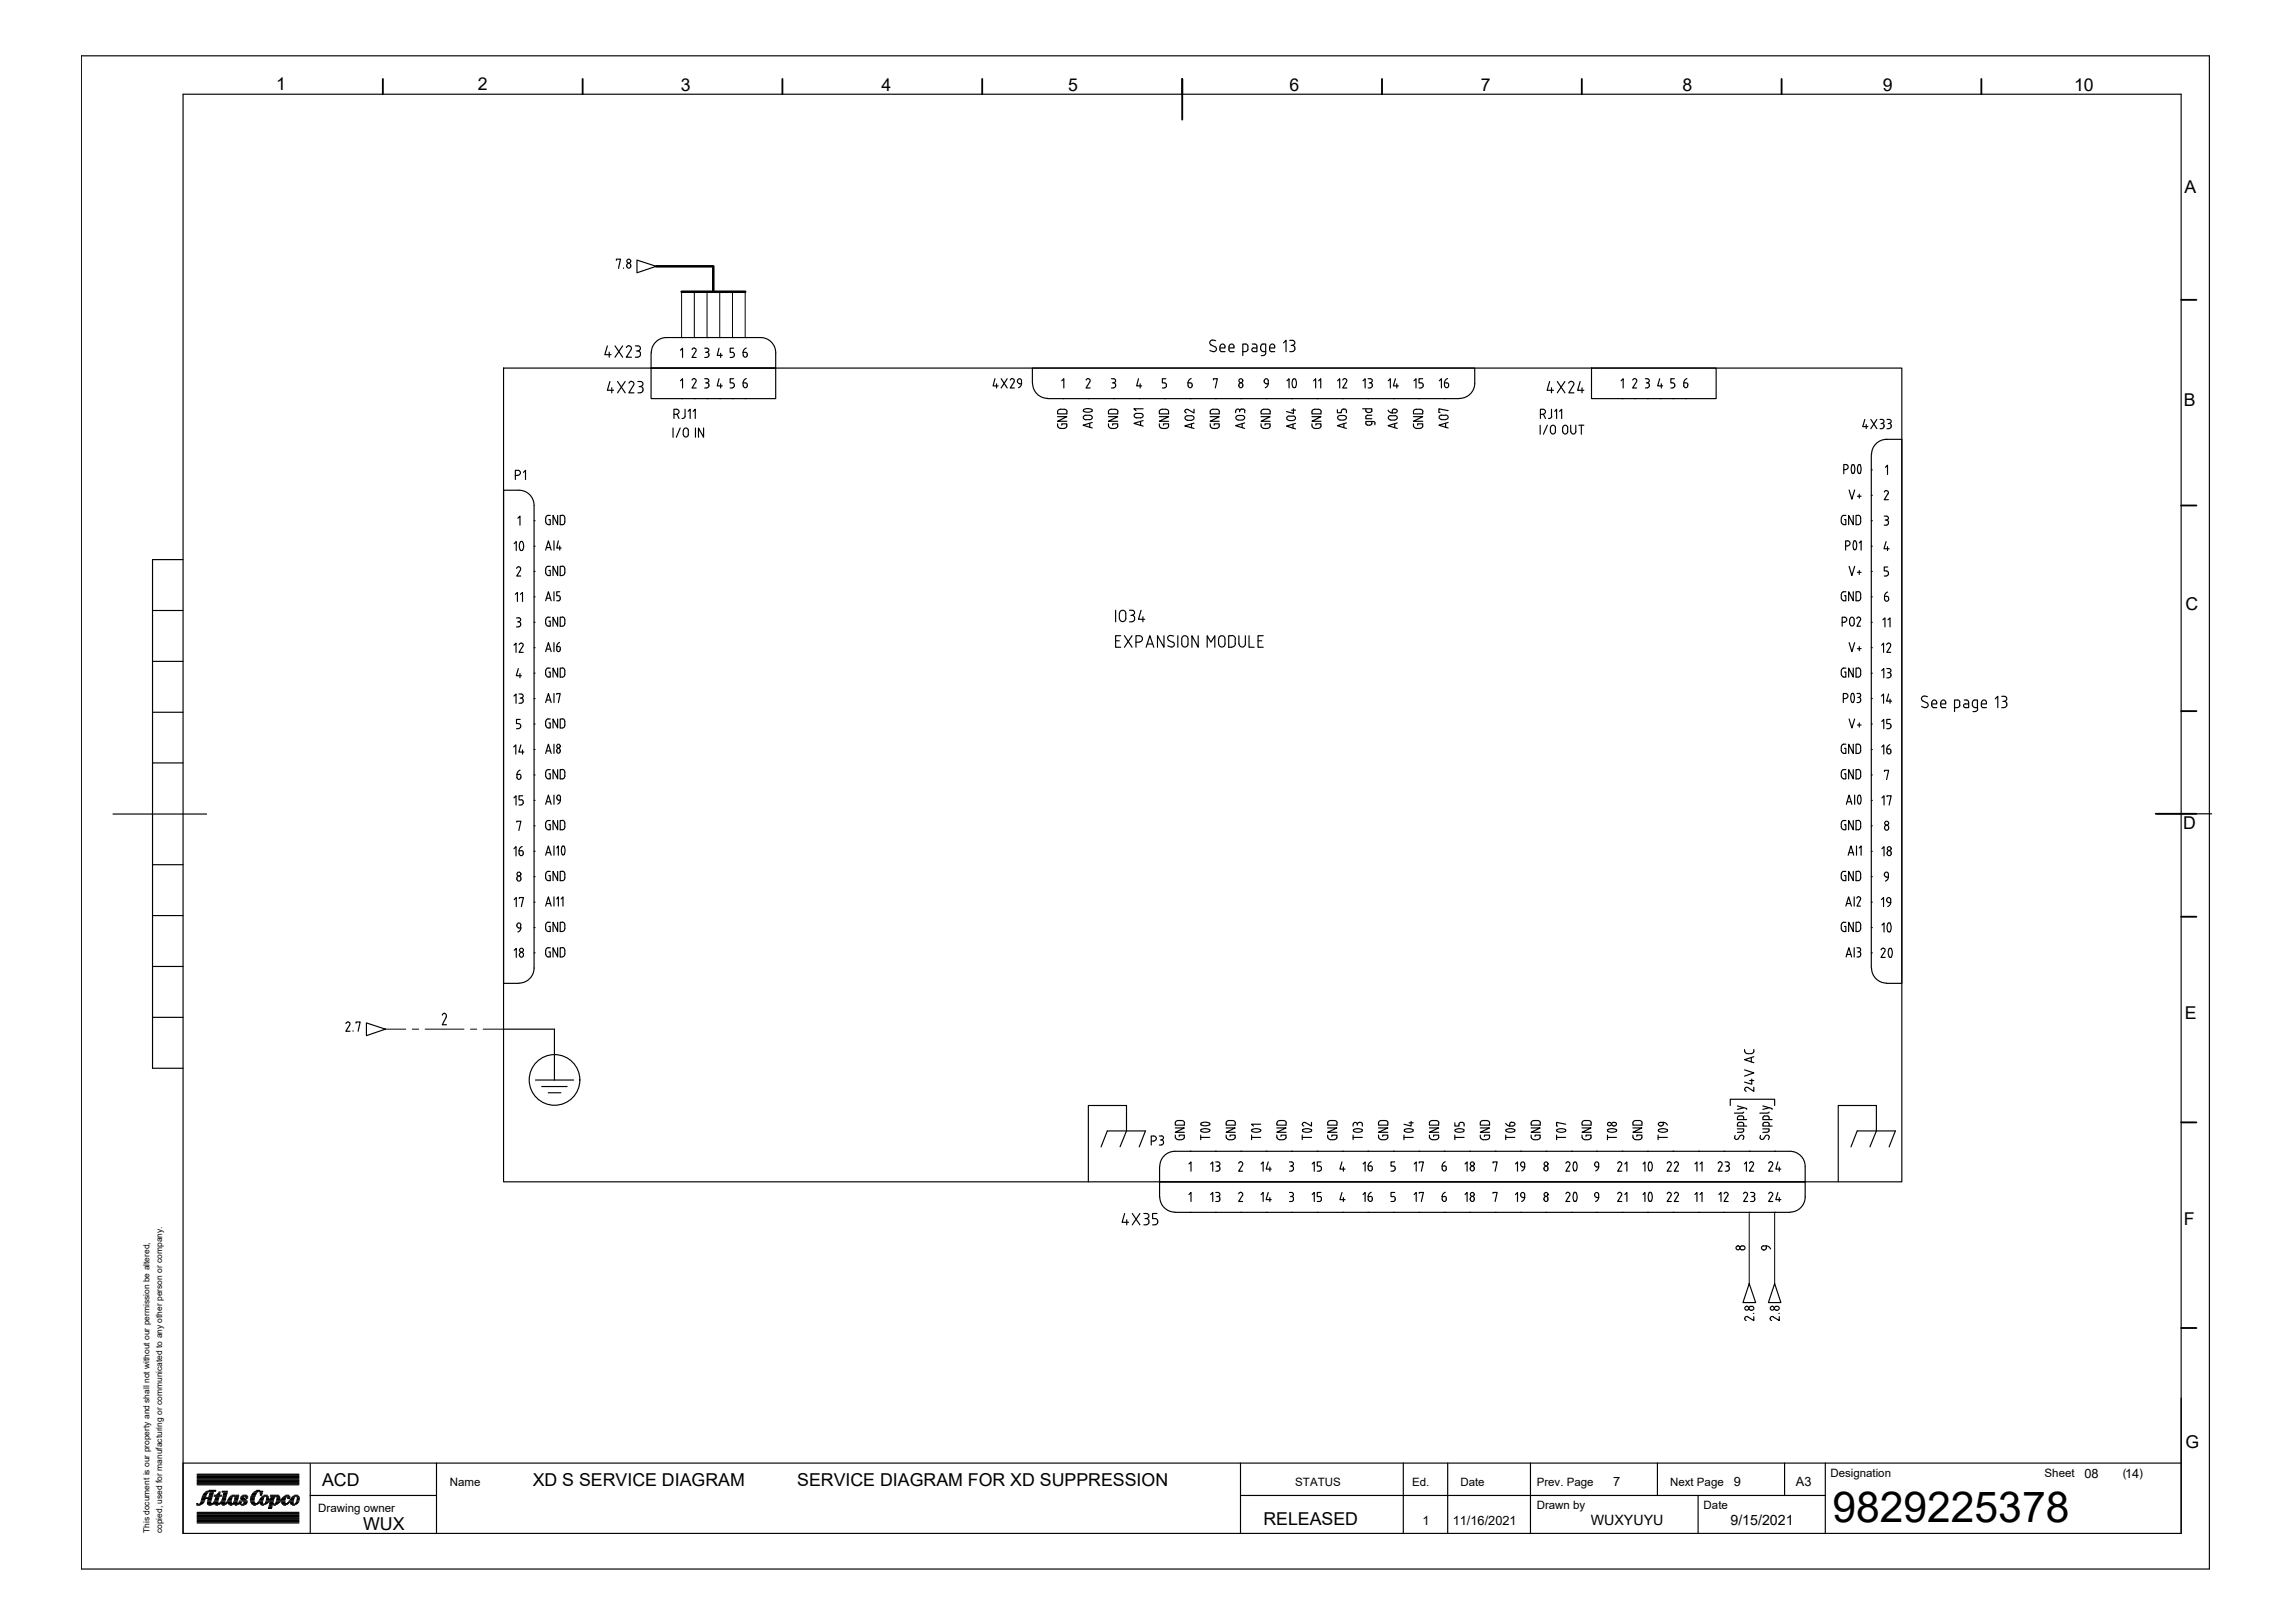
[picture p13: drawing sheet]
<svg xmlns="http://www.w3.org/2000/svg" width="420mm" height="297mm" viewBox="0 0 420 297" stroke-linecap="round" stroke-linejoin="round" font-family="sans-serif">
<defs><g id="words">
<text font-size="7.8" x="335.5" y="278.6">9829225378</text>
<g font-size="3.3">
<text x="59" y="271.9">ACD</text>
<text x="97.5" y="272">XD S SERVICE DIAGRAM</text>
<text x="146" y="272">SERVICE DIAGRAM FOR XD SUPPRESSION</text>
<text x="66.5" y="280">WUX</text>
<text x="231.3" y="279">RELEASED</text>
</g>
<g font-size="3.2">
<text x="50.5" y="16.5">1</text>
<text x="87.5" y="16.4">2</text>
<text x="124.6" y="16.7">3</text>
<text x="161.4" y="16.7">4</text>
<text x="195.6" y="16.7">5</text>
<text x="236.1" y="16.7">6</text>
<text x="271.1" y="16.7">7</text>
<text x="308" y="16.7">8</text>
<text x="344.7" y="16.7">9</text>
<text x="379.7" y="16.7">10</text>
<text x="400" y="35.4">A</text>
<text x="399.8" y="74.4">B</text>
<text x="400.1" y="111.6">C</text>
<text x="399.7" y="151.7">D</text>
<text x="400" y="186.6">E</text>
<text x="399.8" y="224.1">F</text>
<text x="400.1" y="265">G</text>
</g>
<g font-size="2.6">
<text x="291.2" y="279">WUXYUYU</text>
<text x="316.8" y="279">9/15/2021</text>
</g>
<g font-size="2.3">
<text x="295.3" y="272">7</text>
<text x="317.4" y="272">9</text>
<text x="328.8" y="272">A3</text>
<text x="381.6" y="270.4">08</text>
<text x="260.4" y="279">1</text>
<text x="266" y="279">11/16/2021</text>
</g>
<g font-size="2.1">
<text x="82.4" y="272">Name</text>
<text x="237.1" y="272">STATUS</text>
<text x="258.5" y="272">Ed.</text>
<text x="267.4" y="272">Date</text>
<text x="281.3" y="272">Prev. Page</text>
<text x="305.8" y="272">Next Page</text>
<text x="335.1" y="270.4">Designation</text>
<text x="374.3" y="270.4">Sheet</text>
<text x="388.6" y="270.4">(14)</text>
<text x="58.3" y="276.7">Drawing owner</text>
<text x="281.3" y="276.1">Drawn by</text>
<text x="311.9" y="276.1">Date</text>
</g>
<g font-size="1.5">
<text x="27.4" y="280.6" transform="rotate(-90 27.4 280.6)">This document is our property and shall not without our permission be altered,</text>
<text x="29.7" y="280.6" transform="rotate(-90 29.7 280.6)">copied, used for manufacturing or communicated to any other person or company.</text>
</g>
</g></defs>
<!-- layer: Titleblock(Atlas Copco) -->
<g fill="none" stroke="#000" stroke-width=".21">
<path d="M14.9 10.2h389.6v277h-389.6zM33.5 17.2h365.8v263.4h-365.8zM27.9 111.7h5.6M33.5 102.4h-5.6v93.1h5.6M27.9 139.6h5.6M27.9 130.4h5.6M27.9 121h5.6M20.7 149h17.1M27.9 158.3h5.6M394.9 148.9h10M27.9 176.9h5.6M27.9 167.6h5.6"/>
<path d="M27.9 186.2h5.6M33.5 267.8h193.6M36 275.2h.1M36 275.3h.9M36.1 275.5h.5M36.1 278.7h18.6M36.1 278.6h18.6M36.1 278.4h18.6M36.1 278.3h18.6M36.1 278.1h18.6M36.1 278h18.6M36.1 277.8h18.6"/>
<path d="M36.1 277.7h18.6M36.1 277.6h18.6M36.1 277.4h18.6M36.1 277.3h18.6M36.1 277.1h18.6M36.1 277h18.6M36.1 276.8h18.6M36.1 271.8h18.6M36.1 271.6h18.6M36.1 271.5h18.6M36.1 271.3h18.6M36.1 271.2h18.6"/>
<path d="M36.1 271h18.6M36.1 270.9h18.6M36.1 270.7h18.6M36.1 270.5h18.6M36.1 270.4h18.6M36.1 270.2h18.6M36.1 270.1h18.6M36.1 269.9h18.6M36.1 269.8h18.6M36.6 275.2h.6M36.7 275h.6M36.8 274.9h.6"/>
<path d="M36.8 274.7h.7M36.9 274.5h.6M36.9 274.4h.6M36.9 274.2h1.9M37 274.1h1.8M37 274h.7M37.1 273.8h.6M37.2 273.7h.5M37.2 273.5h.6M37.3 273.4h.6M37.5 273.2h.5M37.6 273.1h.6"/>
<path d="M37.8 272.9h1.7M38 275.2h2.5M38 275h.6M38 275.3h1.1M38 274.9h.6M38 274.7h.6M38 274.5h.7M38.1 274.4h.6M38.2 275.5h.5M38.2 274h.6M38.3 273.8h.6M38.3 272.8h1.2"/>
<path d="M38.3 273.7h.6M38.3 273.5h.7M38.4 273.4h.6M38.4 273.2h.7M38.5 273.1h.6M39 275h.9M39.1 274.9h.8M39.2 273.8h1.3M39.2 274.7h.7M39.2 273.7h1.4M39.3 275.3h.9M39.3 274.5h.6"/>
<path d="M39.4 274.4h.6M39.4 274.2h.6M39.4 274.1h.7M39.5 274h.6M39.5 275.5h.4M39.7 273.5h.5M39.9 273.4h.3M40 273.2h.3M40.1 273.1h.2M40.2 275h1M40.4 274.9h.8M40.5 274.7h.7"/>
<path d="M40.5 275.2h1.1M40.6 275.3h.8M40.6 274.5h.7M40.7 274.4h.6M40.7 273.1h.9M40.7 272.9h.9M40.7 274.2h.6M40.8 275.5h.3M40.8 274.1h.5M40.8 274h.6M40.8 273.8h.6M40.9 273.7h.6"/>
<path d="M40.9 273.5h.6M40.9 273.4h.7M41 273.2h.6M41.4 275h1M41.5 274.9h.9M41.6 274.7h.8M41.7 274.5h.7M41.8 275.2h2.3M41.8 274.4h.6M41.9 274.2h.5M41.9 275.3h.8M41.9 274.1h.6"/>
<path d="M42.1 274h.5M42.1 275.5h.3M42.2 273.8h1.5M42.4 273.7h.6M42.7 275h.7M42.8 274.9h.6M42.9 274.7h.6M42.9 275.3h.8M42.9 274.5h.6M43 274.4h.5M43 274.2h.6M43 274h.7"/>
<path d="M43 274.1h.6M43.1 275.5h.3M43.2 273.7h.5M43.7 275h.5M43.8 274.9h.4M43.8 274.7h.3M43.9 275.3h1.1M44.1 274.2h.7M44.1 274.1h.5M44.1 274.4h.9M44.1 274h.5M44.2 275.5h.5"/>
<path d="M44.2 274.5h1M44.2 273.8h1.1M44.4 274.7h.8M44.4 273.7h.8M44.6 275.2h.6M44.6 274.9h.7M44.6 275h.6M44.9 274.1h.5M44.9 274h.5M45.1 274.2h.1M45.8 274.5h.7M45.8 274.4h.8"/>
<path d="M45.9 274.9h.7M45.9 274.7h.6M45.9 274.2h.7M45.9 274.1h.7M45.9 274h.7M46 275h.6M46 273.8h.7M46 275.2h1.4M46 273.7h.8M46.1 273.5h.7M46.2 275.3h.9M46.2 273.4h.7"/>
<path d="M46.3 273.2h.7M46.4 275.5h.4M46.5 273.1h.7M46.7 272.9h1.4M47 272.8h.6M47.1 275h1M47.3 274.9h.8M47.4 274.7h.7M47.5 274.5h.7M47.6 274.4h.6M47.6 273.1h.5M47.6 275.2h.5"/>
<path d="M47.6 273.2h.4M47.7 274.2h.5M47.7 273.7h.2M47.7 273.5h.2M47.7 273.4h.3M47.7 275.3h1M47.8 274.1h.5M47.9 275.5h.4M47.9 274h.5M48.1 273.8h1M48.3 273.7h.6M48.5 275.2h.4"/>
<path d="M48.6 275h.5M48.6 274.9h.7M48.7 274.7h.7M48.8 274.5h1.3M48.8 274.4h.4M48.8 274h.3M48.8 274.2h.4M48.8 274.1h.4M49.1 276.1h.6M49.2 275.9h.6M49.2 275.8h.6M49.3 275.6h.5"/>
<path d="M49.3 275.5h.6M49.3 275.3h1.4M49.3 275.2h.8M49.3 274.4h.8M49.4 275h.6M49.4 274.9h.6M49.5 274.7h.6M49.5 274.2h.7M49.5 273.8h1.7M49.5 273.7h.8M49.6 274.1h.7M49.6 274h.8"/>
<path d="M50.1 275.5h.3M50.4 275.2h.6M50.4 273.7h.6M50.5 275h.7M50.5 274.9h.8M50.6 274.7h.9M50.6 274.5h1.6M50.6 274h.6M50.7 274.4h.6M50.7 274.2h.6M50.7 274.1h.6M51.5 274.4h.7"/>
<path d="M51.5 275h.7M51.5 274.9h.7M51.5 274.7h.7M51.6 275.2h.7M51.6 274.2h.7M51.7 275.3h.9M51.7 274.1h.7M51.9 274h.5M51.9 275.5h.4M52.1 273.8h.9M52.3 273.7h.6M52.4 275.2h.4"/>
<path d="M52.6 274.1h.5M52.6 275h.4M52.6 274.2h.4M52.7 274h.4M52.8 274.9h.9M52.9 274.7h.8M53 274.5h.7M53.2 275h.5M53.2 274.4h.6M53.2 275.2h.5M53.3 275.3h1M53.3 274.2h.5"/>
<path d="M53.4 274.1h.5M53.5 274h.5M53.5 275.5h.5M53.7 273.8h1M53.9 273.7h.6M54 275.2h.5M54.2 275h.4M54.3 274.9h.4M54.3 274.7h.4M54.3 274.5h.5M54.4 274.4h.4M54.4 274.1h.4"/>
<path d="M54.4 274h.4M54.4 274.2h.4M56.8 273.7h23.1M56.8 267.9v12.7M79.9 267.8v12.8M227.1 273.7h107.1M256.9 267.8v12.8M265 267.8v12.8M280.2 267.8v12.8M303.4 267.8v5.9M310.9 273.7v6.9M326.7 267.8v5.9"/>
<path d="M334.2 267.8v12.8M399.3 267.8h-172.2v12.8"/>
</g>
<!-- layer: Sketch Geometry(Atlas Copco) -->
<g fill="none" stroke="#000" stroke-width=".34">
<path d="M70.1 14.4v2.8M106.7 14.4v2.8M143.2 14.4v2.8M179.8 14.4v2.8M216.4 14.4v7.5M253 14.4v2.8M289.6 14.4v2.8M326.2 14.4v2.8M362.7 14.4v2.8M399.3 54.9h2.8M399.3 92.5h2.8M399.3 130.1h2.8"/>
<path d="M394.7 148.9h7.4M399.3 167.8h2.8M399.3 205.4h2.8M399.3 243h2.8"/>
</g>
<!-- layer: SYMS -->
<g fill="none" stroke="#000" stroke-width=".21">
<path d="M116.6 47.6l3.5 1.1-3.5 1.2zM92.2 67.4h256v148.9h-256zM119.2 67.4h22.8v5.6h-22.8zM119.2 64.6v2.8h22.8v-2.8M122 61.8h17.2a2.77 2.77 0 0 1 2.8 2.8M122 61.8a2.77 2.77 0 0 0-2.8 2.8M189 70.2v-2.8h81v2.8M189 70.1a2.77 2.77 0 0 0 2.8 2.8M191.8 73h75.4M270 70.1a2.77 2.77 0 0 1-2.8 2.8M291.4 67.4h22.8v5.6h-22.8zM95 89.7h-2.8v90.3h2.8"/>
<path d="M95 89.7a2.77 2.77 0 0 1 2.8 2.8v84.7a2.77 2.77 0 0 1-2.8 2.7M342.6 83.2v94M345.4 80.4h2.8v99.6h-2.8M345.4 80.4a2.77 2.77 0 0 0-2.8 2.8M342.6 177.2a2.77 2.77 0 0 0 2.8 2.7M67.1 187.2l3.5 1.2-3.5 1.1zM92.2 188.4h9.3v9.3M98 197.7h7M99.2 198.9h4.6M100.4 200h2.3M201.6 209.9l1.1-2.9h7l-1.1 2.9M205 209.9l1.2-2.9v-4.7h-7v14"/>
<path d="M212.3 213.5v2.8h118.2v-2.8M212.3 219.1v-2.8h118.2v2.8M212.3 219.1a2.77 2.77 0 0 0 2.8 2.7M215.1 210.7h112.6a2.77 2.77 0 0 1 2.8 2.8M215.1 210.7a2.77 2.77 0 0 0-2.8 2.8M316.8 202.3v-1.1h8.1v1.1M330.5 219.1a2.77 2.77 0 0 1-2.8 2.7M338.9 209.9l1.1-2.9h7l-1.2 2.9M342.3 209.9l1.2-2.9v-4.7h-7v14M215.1 221.9h112.6M320.2 234.9l1.2 3.5h-2.3zM324.9 234.9l1.1 3.5h-2.2z"/>
<circle cx="101.5" cy="197.6" r="4.6"/>
</g>
<!-- layer: TAGFIXED -->
<g fill="none" stroke="#000" stroke-width=".21">
<path d="M111.2 63.3l-.5 1.6h1.2M111.5 64.4v1M111.7 69.8l-.5 1.6h1.1M112 71v.9M112.6 63.3l1.4 2.1M113.1 69.8l1.4 2.1M114 63.3l-1.4 2.1M114.5 69.8l-1.4 2.1M115.2 63.3l.3 .2v.5M115.2 63.3l-.5 .3M115.5 64l-.8 1.4h.9M115.6 69.8l.3 .1 .2 .5-1 1.5h1"/>
<path d="M115.6 69.8l-.4 .3M116.3 63.3h.5a.44 .44 0 0 1 .4 .4 .44 .44 0 0 1-.4 .5M116.3 65.4h.5M116.5 64.2h.3M116.8 69.8h.5a.44 .44 0 0 1 .4 .5 .44 .44 0 0 1-.4 .4M116.8 71.9h.4M116.8 64.2l.2 .1 .2 .4M117 70.8a.55 .55 0 0 1 .6 .1 .55 .55 0 0 1 .1 .5M117.2 64.7a.49 .49 0 0 1-.4 .6M117.7 71.4l-.2 .4-.2 .1M182.1 69.3l-.3 1.3h.9M182.4 70.2v.8"/>
<path d="M183.3 69.3l1.1 1.7M184.4 69.3l-1.1 1.7M185.3 69.3a.36 .36 0 0 1 .3 .6M185.3 69.3l-.3 .3M185.7 69.9l-.8 1.1h.8M186.3 69.7v.2M186.3 69.7a.36 .36 0 0 1 .4-.4 .36 .36 0 0 1 .3 .4M186.3 69.8l.2 .4h.2M186.6 70.2h.4M187 70.2a.83 .83 0 0 1-.5 .8M187 69.7v.5M283.7 69.8l-.5 1.6h1.2"/>
<path d="M284 71v.9M285.1 69.8l1.4 2.1M286.5 69.8l-1.4 2.1M287.7 69.8l-.5 .3M287.7 69.8l.3 .1 .1 .5-.9 1.5h.9M289.3 69.8l-.5 1.6h1.2M289.6 71v.9M341.4 76.8l-.4 1.3h1M341.7 77.7v.8M342.5 76.8l1.1 1.7M343.6 76.8l-1.1 1.7M344.2 76.8h.4a.36 .36 0 0 1 .3 .3 .36 .36 0 0 1-.3 .4 .43 .43 0 0 1 .3 .6"/>
<path d="M344.2 78.5h.3M344.4 77.5h.1M344.9 78.1l-.2 .3h-.1M345.5 76.8h.3M345.5 78.5h.3M345.7 77.5h.1M345.9 76.8a.36 .36 0 0 1 .3 .3 .36 .36 0 0 1-.3 .4 .43 .43 0 0 1 .3 .6M346.2 78.1l-.1 .3h-.2M94.3 87h.5M94.8 87a.44 .44 0 0 0 .5-.5 .44 .44 0 0 0-.5-.4h-.5v1.7M95.8 86.5l.4-.4v1.7M210.8 208.8h.4"/>
<path d="M211.2 207.9h-.4v1.7M211.3 207.9a.44 .44 0 0 1 .4 .5 .44 .44 0 0 1-.4 .4M212.2 207.9h.4M212.2 209.6h.4M212.5 208.6a.41 .41 0 0 1 .5 .4M212.6 207.9a.36 .36 0 0 1 .4 .3 .36 .36 0 0 1-.4 .4M213 209a.4 .4 0 0 1-.4 .5M205.9 222.1l-.5 1.6h1.2M206.3 223.2v1M207.3 222.1l1.4 2.1M208.7 222.1l-1.4 2.1M209.4 222.1h.5a.44 .44 0 0 1 .4 .4 .44 .44 0 0 1-.4 .5"/>
<path d="M209.4 224.2h.5M209.6 223a.55 .55 0 0 1 .6 .1 .55 .55 0 0 1 .1 .6M210.3 223.7v.2l-.4 .2M211 224.2h.5M211.8 222.1h-.8v.9h.5a.51 .51 0 0 1 .4 .7M211.9 223.7v.2l-.4 .2"/>
</g>
<!-- layer: DESC -->
<g fill="none" stroke="#000" stroke-width=".21">
<path d="M123.2 78.3v1.7M123.4 75.8h.5M123.9 74.9h-.5v1.7M123.9 74.9a.44 .44 0 0 1 .4 .4 .44 .44 0 0 1-.4 .5M123.9 75.8l.4 .8M124.5 78.3l-.7 1.7M124.9 76.6h.1M125.1 78.8v.8M125.1 78.8a.44 .44 0 0 1 .5-.5 .44 .44 0 0 1 .4 .5M125.4 74.9v1.3l-.2 .3-.1 .1M126 75.3l.4-.4v1.7M126 78.8v.7a.44 .44 0 0 1-.4 .5 .44 .44 0 0 1-.5-.5"/>
<path d="M126.9 75.3l.4-.4v1.7M127.3 78.3v1.7M128.8 78.3v1.7l-.9-1.7v1.7M282 77.8v1.7M282 75.8h.5M282.5 75.8a.44 .44 0 0 0 .4-.5 .44 .44 0 0 0-.4-.4h-.5v1.7M282.6 75.8l.3 .8M283.3 77.8l-.7 1.7M283.5 76.6h.2M283.8 78.3v.7M283.9 78.3a.44 .44 0 0 1 .4-.5 .44 .44 0 0 1 .5 .5M284 74.9v1.3"/>
<path d="M284.1 76.2l-.2 .3-.2 .1M284.6 75.3l.4-.4v1.7M284.8 78.3v.7a.44 .44 0 0 1-.5 .4 .44 .44 0 0 1-.4-.4M285.5 75.3l.4-.4v1.7M286.1 78.3v.7M286.1 78.3a.44 .44 0 0 1 .5-.5 .44 .44 0 0 1 .4 .5M287 78.3v.7a.44 .44 0 0 1-.4 .4 .44 .44 0 0 1-.5-.4M287.6 77.8v1.2M288.5 77.8v1.2a.44 .44 0 0 1-.5 .4 .44 .44 0 0 1-.4-.4M289 77.8h1M289.5 77.8v1.7M204.2 117.3h.7"/>
<path d="M205.2 116.3h-1v2.2h1M205.9 116.3l1.3 2.2M207.2 116.3l-1.3 2.2M208 117.5h.6M208.6 117.5a.57 .57 0 0 0 .6-.6 .57 .57 0 0 0-.6-.6h-.6v2.2M209.8 118.5l.7-2.2 .7 2.2M210 117.9h1M213.1 116.3v2.2l-1.2-2.2v2.2M214.3 116.3a.49 .49 0 0 0-.5 .4 .49 .49 0 0 0 .2 .5l.7 .4M214.3 116.3l.6 .1M214.7 117.5a.54 .54 0 0 1 .1 .8 .54 .54 0 0 1-.8 0l-.2-.1M215.6 116.3v2.2"/>
<path d="M216.6 116.4a.57 .57 0 0 1 .9 .5v.9a.57 .57 0 0 1-.6 .6 .57 .57 0 0 1-.5-.5v-1zM219.4 116.3v2.2l-1.2-2.2v2.2M221 118.5v-2.2l.7 1.2 .7-1.2v2.2M223.1 116.9v1M223.1 116.9a.57 .57 0 0 1 .6-.6 .57 .57 0 0 1 .6 .6v1a.57 .57 0 0 1-.6 .5 .57 .57 0 0 1-.6-.6M225.5 116.3h-.6v2.2h.6M225.5 116.3a.66 .66 0 0 1 .7 .7M226.1 117v.8M226.2 117.8a.66 .66 0 0 1-.7 .6M226.8 116.3l.1 1.5a.57 .57 0 0 0 .5 .6 .57 .57 0 0 0 .6-.6v-1.5M228.7 116.3v2.2h.9M230.3 117.3h.7"/>
<path d="M231.3 116.3h-1v2.2h1"/>
</g>
<!-- layer: TERMS -->
<g fill="none" stroke="#000" stroke-width=".21">
<path d="M124.6 69.7l.4-.4v1.7M124.6 64.1l.4-.4v1.7M126.7 69.6a.38 .38 0 0 1 .5-.3 .38 .38 0 0 1 .2 .6M127.1 63.7a.36 .36 0 0 1 .3 .6M127.1 63.7l-.4 .3M127.4 69.9l-.7 1.1h.8M127.4 64.3l-.7 1.1h.8M129 69.3h.4M129 71h.4M129 63.7h.4M129 65.4h.4M129.2 70.1h.2"/>
<path d="M129.2 64.5h.2M129.4 69.3a.36 .36 0 0 1 .4 .4 .36 .36 0 0 1-.4 .3M129.4 70.1a.45 .45 0 0 1 .4 .4 .45 .45 0 0 1-.4 .5M129.4 63.7a.36 .36 0 0 1 .4 .4 .36 .36 0 0 1-.4 .3M129.4 64.5a.45 .45 0 0 1 .4 .4 .45 .45 0 0 1-.4 .5M131.6 69.3l-.3 1.3h.9M131.6 63.7l-.3 1.3h.9M131.9 64.7v.7M131.9 70.2v.8M133.7 65.4h.4M134.3 69.3h-.6v.8h.4a.45 .45 0 0 1 .3 .4 .45 .45 0 0 1-.3 .5h-.4M134.3 63.7h-.6v.8h.4a.45 .45 0 0 1 .3 .4 .45 .45 0 0 1-.3 .5"/>
<path d="M136.1 70.6a.41 .41 0 0 0 .5 .3 .41 .41 0 0 0 .3-.5 .41 .41 0 0 0-.5-.3h-.4v.5M136.1 65a.41 .41 0 0 0 .5 .3 .41 .41 0 0 0 .3-.5 .41 .41 0 0 0-.5-.3h-.4v.5M136.6 69.3a.87 .87 0 0 0-.6 .7M136.6 63.7a.87 .87 0 0 0-.6 .8M193.6 76.3h1.7l-1.7 .8h1.7M193.6 75.4v.3h1.7v-.3M193.6 77.6v.4M193.7 78v.2l.4 .2M194.1 78.4h.7M194.1 74.9h.7M194.1 74.9l-.2 .1-.3 .3M194.4 69.7l.4-.4v1.7"/>
<path d="M194.4 77.8v-.2h.9v.6l-.4 .2M194.8 74.9l.3 .1 .3 .3M198.4 74.9a1.76 1.76 0 0 1 1.5 0M198.4 75l-.1 .1a1.23 1.23 0 0 0 1.7 0l-.1-.1M198.7 76h.8a.4 .4 0 0 1 .5 .4 .4 .4 0 0 1-.5 .4h-.8M198.8 76a.4 .4 0 0 0-.5 .4 .4 .4 0 0 0 .5 .4M198.8 69.6a.38 .38 0 0 1 .6-.3 .38 .38 0 0 1 .1 .6M199.5 69.9l-.7 1.1h.8M199.5 77.5v.7M200 77.3l-1.7 .5 1.7 .5M202.9 76.3h1.7l-1.7 .8h1.7M202.9 75.4v.3h1.7v-.3"/>
<path d="M202.9 77.6v.4M202.9 75.3l.1-.2a1.3 1.3 0 0 1 1.6 0l.1 .2M203 78v.2l.4 .2M203.4 78.4h.8M203.5 69.3h.4M203.5 71h.4M203.7 70.1h.2M203.7 77.8v-.2h.9v.6l-.4 .2M203.9 69.3a.36 .36 0 0 1 .3 .4 .36 .36 0 0 1-.3 .3M203.9 70.1a.45 .45 0 0 1 .4 .4 .45 .45 0 0 1-.4 .5M208.4 69.3l-.3 1.3h.9M208.7 70.2v.8"/>
<path d="M208.8 75.7h-.7a.4 .4 0 0 0-.5 .4 .4 .4 0 0 0 .5 .4h.7M208.8 77.1v.8M208.8 75.7a.4 .4 0 0 1 .5 .4 .4 .4 0 0 1-.5 .4M209.3 77l-1.7 .5 1.7 .5M209.3 74.8h-1.7l.4 .4M212.2 76.3h1.7l-1.7 .8h1.7M212.2 75.4v.3h1.7v-.3M212.2 77.6v.4M212.3 78v.2l.4 .2M212.7 78.4h.8M212.8 74.9h.6M212.8 74.9l-.3 .1-.3 .3"/>
<path d="M213 77.8v-.2h.9v.6l-.4 .2M213.4 74.9l.3 .1 .2 .3M213.4 69.3h-.6v.8h.6l.2 .3M213.5 70.5v.1M213.6 70.6l-.2 .3-.6 .1M216.9 75.2l.3 .4M217.4 76.1h.8a.4 .4 0 0 1 .4 .4 .4 .4 0 0 1-.4 .4M217.4 76.9h.7M217.4 76.1a.4 .4 0 0 0-.5 .4 .4 .4 0 0 0 .5 .4M217.5 75a.36 .36 0 0 0-.6 .2M217.9 70.1h-.4v.5M217.9 70.1a.41 .41 0 0 1 .3 .6 .41 .41 0 0 1-.6 .1l-.1-.2"/>
<path d="M218.1 69.3a.87 .87 0 0 0-.6 .7M218.1 77.6v.7M218.6 77.4l-1.7 .5 1.7 .5M218.6 74.9v.7l-1.1-.7M221.6 75.3v-.2a1.26 1.26 0 0 1 1.6 0l.1 .2M221.6 76.3h1.6l-1.6 .8h1.6M221.6 75.4v.3h1.6v-.3M221.6 77.6v.4M221.6 78l.1 .2 .3 .2M222 78.4h.7M222.2 69.5v-.2h.7l-.4 1.7M222.3 77.8v-.2h.9l-.1 .6-.3 .2"/>
<path d="M226.7 76.9h.7M226.9 70.3a.39 .39 0 0 1 .5-.1 .39 .39 0 0 1 0 .6 .39 .39 0 0 1-.5 0zM226.9 75.2v.2M227.3 74.9h.2M227.3 74.9l-.3 .3a.36 .36 0 0 0-.4-.3 .36 .36 0 0 0-.3 .3l-.1 .3M227.4 76h-.7a.4 .4 0 0 0-.4 .4 .4 .4 0 0 0 .4 .4M227.4 77.5v.7M227.4 76a.4 .4 0 0 1 .5 .4 .4 .4 0 0 1-.5 .4M227.5 74.9l.4 .3M227.9 77.4l-1.7 .5 1.7 .5M227.9 75.2v.3M230.9 76.3h1.6l-1.6 .8h1.6"/>
<path d="M230.9 75.4v.3h1.6v-.3M230.9 77.6v.4M230.9 78l.1 .2 .4 .2M231.3 78.4h.8M231.4 74.9h.6M231.4 74.9l-.3 .1-.2 .3M231.4 69.7v.2M231.5 69.7a.36 .36 0 0 1 .3-.4 .36 .36 0 0 1 .4 .4M231.5 69.8l.1 .4h.2M231.6 77.8v-.2h.9v.6l-.4 .2M231.8 70.2h.4M232 74.9l.3 .1 .3 .3"/>
<path d="M232.2 70.2a.83 .83 0 0 1-.6 .8M232.2 69.7v.5M235.6 69.7l.4-.4v1.7M236 77h.7M236 76.2h.7M236 76.1a.4 .4 0 0 0-.4 .4 .4 .4 0 0 0 .4 .4M236.5 75.1h.7M236.7 77.7v.7M236.7 69.4a1.59 1.59 0 0 0 0 1.5M236.7 76.1a.4 .4 0 0 1 .5 .4 .4 .4 0 0 1-.5 .4M236.8 69.4l.1-.1 .2 .1M236.8 70.9l.1 .1 .2-.1"/>
<path d="M236.8 74.8v.9l-1.3-.4M237.2 69.4a1.59 1.59 0 0 1 0 1.5M237.2 77.5l-1.7 .5 1.7 .5M240.2 75.3l.1-.2a1.26 1.26 0 0 1 1.5 0l.1 .2M240.2 76.3h1.6l-1.6 .8h1.6M240.2 75.4v.3h1.6v-.3M240.2 77.6v.4M240.2 78l.1 .2 .4 .2M240.5 69.7l.4-.4v1.7M240.7 78.4h.7M240.9 77.8v-.2h.9v.6l-.4 .2M241.4 69.7l.4-.4v1.7"/>
<path d="M244.8 75v.5h.8v-.3M244.9 69.7l.4-.4v1.7M245.3 76.9h.7M245.8 69.6a.38 .38 0 0 1 .6-.3 .38 .38 0 0 1 .1 .6M245.9 74.9h.2M246 74.9l-.4 .3M246 76h-.7a.4 .4 0 0 0-.4 .4 .4 .4 0 0 0 .4 .4M246 77.5v.7M246 76a.4 .4 0 0 1 .5 .4 .4 .4 0 0 1-.5 .4M246.1 74.9l.3 .1 .1 .5M246.5 69.9l-.7 1.1h.8M246.5 77.4l-1.7 .5 1.7 .5"/>
<path d="M249.5 74.8h1.6v.5l-.8 .2-.2-.2-.1-.5M249.5 69.7l.4-.4v1.7M250 77.5l.4 .3M250.3 77.8h.5M250.5 69.3h.4a.36 .36 0 0 1 .3 .4 .36 .36 0 0 1-.3 .3M250.7 70.1a.45 .45 0 0 1 .5 .3 .45 .45 0 0 1-.3 .6h-.4M251.1 77.5l-.3 .3M251.1 76h-.9l-.2 .3v.3h1.1M251.1 77.1v.4M251.7 77.4v.3M251.7 77.4l-.3-.3h-1.4v.4M254.1 75.1l.3 .3 .5 .2"/>
<path d="M254.2 69.7l.3-.4v1.7M254.6 76.1h.7M254.6 76.9h.7M254.6 76a.4 .4 0 0 0-.4 .4 .4 .4 0 0 0 .4 .4M254.9 75.6h.5M254.9 75.2v.4M255.3 74.9a.38 .38 0 0 1 .4 .1 .38 .38 0 0 1 .1 .4l-.4 .1M255.3 74.9l-.3 .1-.1 .2M255.3 77.6v.7M255.4 76a.4 .4 0 0 1 .4 .4 .4 .4 0 0 1-.4 .4M255.5 69.3l-.4 1.3h.9M255.7 70.2v.8"/>
<path d="M255.8 77.4l-1.7 .5 1.7 .5M258.8 75.3v-.2a1.3 1.3 0 0 1 1.6 0l.1 .2M258.8 76.3h1.7l-1.7 .8h1.7M258.8 75.4v.3h1.7v-.3M258.8 77.6v.4M258.8 78l.1 .2 .4 .2M258.9 69.7l.3-.4v1.7M259.2 78.4h.8M259.5 77.8v-.2h1l-.1 .6-.4 .2M259.8 71h.4M260.2 70.1a.45 .45 0 0 1 .4 .4 .45 .45 0 0 1-.4 .5M260.5 69.3h-.7v.8h.4"/>
<path d="M263.5 69.7l.4-.4v1.7M263.9 76.8h.8M263.9 76h.8M263.9 76a.4 .4 0 0 0-.4 .4 .4 .4 0 0 0 .4 .4M264.7 77.5v.7M264.7 76a.4 .4 0 0 1 .4 .4 .4 .4 0 0 1-.4 .4M264.8 70.1h-.4v.5M264.8 70.1a.41 .41 0 0 1 .4 .6 .41 .41 0 0 1-.7 .1v-.2M265 69.3a.87 .87 0 0 0-.6 .7M265.1 77.3l-1.7 .5 1.7 .5M265.1 75.2l-1.7-.4v.7h.2M296.8 69.7l.4-.4v1.7"/>
<path d="M299.3 69.3a.36 .36 0 0 1 .3 .6M299.3 69.3l-.4 .3M299.6 69.9l-.7 1.1h.7M301.2 69.3h.4a.36 .36 0 0 1 .3 .4 .36 .36 0 0 1-.3 .3M301.4 70.1a.45 .45 0 0 1 .5 .3 .45 .45 0 0 1-.3 .6h-.4M303.9 69.3l-.4 1.3h.9M304.2 70.2v.8M306.5 69.3h-.6v.8h.3a.45 .45 0 0 1 .4 .4 .45 .45 0 0 1-.4 .5h-.3M308.6 70.1h-.3v.5a.37 .37 0 0 0 .4 .4 .37 .37 0 0 0 .3-.5M308.7 70.1l.2 .1 .1 .2M308.8 69.3a.87 .87 0 0 0-.5 .7M94.1 99.5l.4-.4v1.7"/>
<path d="M94.8 94.8l.4-.3v1.6M95.3 99.2a1.59 1.59 0 0 0 0 1.5M95.3 99.2l.2-.1 .2 .1M95.7 99.2a1.59 1.59 0 0 1 0 1.5M99.9 95.5l.2 .4 .2 .1M100.5 95.1h.2v.9h-.4M100.7 94.3h-.4l-.3 .3-.1 1M101.4 99v1.7M102.1 94.3v1.7l-.9-1.7v1.7M102.2 99l-.3 1.3h.8M102.5 99.9v.8M102.9 94.3h-.3v1.7h.3"/>
<path d="M103 94.3l.2 .1a1.36 1.36 0 0 1 0 1.6h-.2M337.1 94.8v.8M337.1 95.5l.2 .4 .2 .1M337.5 94.3h.4M337.5 94.3l-.2 .1-.2 .4M337.6 86h.3M337.7 95.1h.2v.9h-.4M337.9 99.9h.4M337.9 85h-.3v1.7M338 85a.45 .45 0 0 1 .4 .5 .45 .45 0 0 1-.4 .4M338.3 99.9a.45 .45 0 0 0 .4-.5 .45 .45 0 0 0-.4-.4h-.4v1.7M338.5 89.7l.5 1.7 .5-1.7"/>
<path d="M339.1 85.1l.1-.1 .2 .1M339.1 85.1a1.28 1.28 0 0 0 .1 1.6l.2-.1M339.3 94.3v1.7l-.9-1.7v1.7M339.4 85.1a1.76 1.76 0 0 1 0 1.5M339.7 99l-.1-.1a1.29 1.29 0 0 0 0 1.7l.1-.1M339.8 99.1a1.76 1.76 0 0 1 0 1.5M340 90.8h.7M340.2 94.3h-.4v1.7h.4M340.2 94.3l.2 .1a1.36 1.36 0 0 1 0 1.6h-.2M340.2 85.1a1.76 1.76 0 0 0 0 1.5M340.3 85.1l.1-.1 .2 .1M340.4 99.4l.3-.4v1.7"/>
<path d="M340.4 90.4v.8M340.6 85.1a1.28 1.28 0 0 1-.2 1.6l-.1-.1M345 94.5h.3M345 96.1h.3M345.1 95.2h.2M345.2 85.5l.4-.4v1.7M345.3 99.1l-.4 1.3h.9M345.4 89.8a.36 .36 0 0 1 .3 .6l-.7 1.1h.7M345.4 94.5a.36 .36 0 0 1 .3 .3 .36 .36 0 0 1-.3 .4l.3 .2v.1M345.4 89.8l-.4 .3M345.7 95.8l-.2 .3h-.1M345.7 95.6v.2"/>
<path d="M94.1 118.1l.4-.4v1.7M94.3 108.8l.4-.4v1.7M94.6 113.1h.3M94.6 114.7h.3M94.6 104a.37 .37 0 0 1 .5-.2 .37 .37 0 0 1 .2 .5M94.8 113.8h.1M95 113a.36 .36 0 0 1 .3 .4 .36 .36 0 0 1-.3 .4M95 113.8l.3 .2v.2M95 118a.37 .37 0 0 1 .5-.3 .37 .37 0 0 1 .2 .6M95.3 104.3l-.7 1.1h.7M95.3 108.8l.4-.4v1.7M95.3 100.7l.2 .1 .2-.1"/>
<path d="M95.3 114.3l-.2 .3-.1 .1M95.3 114.2v.2M95.7 118.3l-.7 1.1h.8M99.9 100.7l.5-1.7 .5 1.7M99.9 104.1l.1 1 .3 .2M99.9 110l.5-1.7 .5 1.7M99.9 119.3l.5-1.7 .5 1.7M99.9 114.1l.2 .4 .2 .1M100.1 100.2h.6M100.1 109.5h.6M100.1 118.8h.6M100.5 104.4h.2v.9h-.4"/>
<path d="M100.5 113.7h.2v.9h-.4M100.7 103.6l-.6 .1-.2 .4M100.7 113h-.4l-.3 .2-.1 .9M101.4 108.3v1.7M101.4 117.6v1.7M101.9 118.3l.1 .8a.3 .3 0 0 0 .2 .2 .3 .3 0 0 0 .3-.2l.1-.4M101.9 110h.3M101.9 118.3h.3M102.1 103.6v1.7l-.9-1.7v1.7M102.1 113v1.6l-.9-1.6v1.6M102.2 118.3l.3 .1 .1 .3M102.2 109a.5 .5 0 0 1 .4 .5 .5 .5 0 0 1-.4 .5"/>
<path d="M102.4 117.6l-.3 .3-.2 .4M102.5 108.3h-.6v.7h.3M102.9 103.6h-.3v1.7h.3M102.9 113h-.3v1.6h.3M103 103.6l.3 .3 .1 .2M103 112.9l.2 .1a1.31 1.31 0 0 1 0 1.5l-.2 .1M103.4 104.8l-.1 .2-.3 .3M103.4 104.2v.6M337.1 108.8v.7M337.1 109.5l.2 .4h.2M337.3 113.9h.4M337.5 108.3h.4"/>
<path d="M337.5 108.3l-.2 .1-.2 .3M337.7 109h.2v1h-.4M337.7 113.8a.45 .45 0 0 0 .4-.4 .45 .45 0 0 0-.4-.4h-.4v1.6M338.5 103.6l.5 1.7 .5-1.7M338.5 117.6l.5 1.7 .5-1.7M338.6 113.4v.7M338.7 113.4a.4 .4 0 0 1 .4-.4 .4 .4 0 0 1 .4 .4v.7M338.7 114.1a.4 .4 0 0 0 .4 .5 .4 .4 0 0 0 .4-.5M339.3 108.3v1.7l-.9-1.7v1.7M340 104.7h.7M340 118.7h.7M340.2 108.3h-.4v1.7h.4"/>
<path d="M340.2 108.3h.2a1.31 1.31 0 0 1 0 1.6l-.2 .1M340.3 112.9l-.4 .3M340.3 113a.36 .36 0 0 1 .3 .5M340.4 104.4v.7M340.4 118.3v.8M340.6 113.5l-.6 1.1h.6M344.5 118.1l.3-.4v1.7M344.7 113.4l.4-.3v1.6M345 105.4h.3M345 109.7a.36 .36 0 0 0 .4 .3 .36 .36 0 0 0 .4-.3M345.4 104.5a.45 .45 0 0 1 .3 .4 .45 .45 0 0 1-.3 .5M345.4 109.1h-.4v.6"/>
<path d="M345.4 118a.37 .37 0 0 1 .5-.3 .37 .37 0 0 1 .2 .6M345.4 109.2h.3l.1 .5M345.6 100v.8M345.6 108.4a.87 .87 0 0 0-.6 .7M345.6 103.8h-.6v.7h.3M345.6 113.4l.4-.3v1.6M346.1 118.3l-.7 1.1h.7M94.1 136.7l.3-.4v1.7M94.1 127.4l.4-.4v1.7M94.6 133.4h.3M94.9 122.4l-.4 1.3h.9M95 132.4l.1 .1 .2 .3"/>
<path d="M95 127h.4M95 128.7h.4M95.2 123.3v.8M95.2 131.7h-.6v.7h.3M95.2 127.8h.2M95.3 133l-.2 .3h-.1M95.3 132.8v.2M95.4 136.3l-.4 1.3h.9M95.4 127a.36 .36 0 0 1 .4 .4 .36 .36 0 0 1-.4 .3M95.4 127.8a.41 .41 0 0 1 .4 .5M95.7 137.3v.7M95.8 128.3l-.2 .3-.2 .1"/>
<path d="M99.9 122.7l.1 1 .3 .2M99.9 128.6l.5-1.7 .5 1.7M99.9 137.9l.5-1.7 .5 1.7M99.9 132.8l.2 .3 .2 .1M100.1 128.1h.6M100.1 137.4h.6M100.5 123h.2v.9h-.4M100.5 132.3h.2v.9h-.4M100.7 122.3h-.6l-.2 .4M100.7 131.6h-.4l-.3 .2-.1 1M101.4 126.9v1.7M101.4 136.2v1.7"/>
<path d="M101.9 127.1v-.2h.7l-.4 1.7M101.9 137.3v.2M101.9 137.3l.1-.2a.3 .3 0 0 1 .2-.1 .3 .3 0 0 1 .3 .1l.1 .2M101.9 137.5l.1 .2a.3 .3 0 0 0 .2 .2 .3 .3 0 0 0 .3-.2l.1-.2M102.1 122.3v1.6l-.9-1.6v1.6M102.1 131.6v1.6l-.9-1.6v1.6M102.6 137.3v.2M102.9 122.3h-.3v1.6h.3M102.9 131.6h-.3v1.6h.3M103 122.2l.3 .3 .1 .3M103 131.5l.2 .1a1.31 1.31 0 0 1 0 1.6h-.2M103.4 122.8l-.1 .9-.3 .2"/>
<path d="M337.1 122.7v.8M337.1 136.7v.7M337.1 123.4l.2 .4 .2 .1M337.1 137.4l.2 .4 .2 .1M337.5 127.9h.4M337.5 122.3h.4M337.5 136.2h.4M337.5 122.3h-.2l-.2 .4M337.5 136.2l-.2 .1-.2 .3M337.7 123h.2v.9h-.4M337.7 137h.2v.9h-.4M337.9 127.8a.45 .45 0 0 0 .4-.4 .45 .45 0 0 0-.4-.5h-.4v1.7"/>
<path d="M338.5 131.6l.5 1.6 .5-1.6M339 127l.2-.1a1.29 1.29 0 0 1 0 1.7h-.1a1.46 1.46 0 0 1-.1-1.6zM339.3 122.3v1.6l-.9-1.6v1.6M339.3 136.2v1.7l-.9-1.7v1.7M340 126.9h.3M340 128.6h.3M340 132.7h.7M340.1 127.6h.2M340.2 122.3h-.4v1.6h.4M340.2 136.2h-.4v1.7h.4M340.2 122.2l.4 .3v.3M340.2 136.2l.4 .3v.2"/>
<path d="M340.3 126.9a.36 .36 0 0 1 .3 .3 .36 .36 0 0 1-.3 .4M340.3 127.6a.47 .47 0 0 1 .3 .5 .47 .47 0 0 1-.3 .4M340.4 132.3v.8M340.6 137.4v.2l-.4 .3M340.6 122.8v.9l-.4 .2M340.6 136.8v.6M344.5 127.4l.3-.4v1.7M344.5 122.7l.4-.3v1.7M344.5 132.1l.4-.4v1.7M344.5 136.7l.4-.4v1.7M345.4 122.4h.4a.36 .36 0 0 1 .4 .3 .36 .36 0 0 1-.4 .4M345.4 137.1h.6l.2 .3"/>
<path d="M345.4 124.1h.4M345.4 133.4h.4M345.4 137.1v.5M345.5 137.6a.36 .36 0 0 0 .3 .4 .36 .36 0 0 0 .4-.4M345.6 123.1a.46 .46 0 0 1 .6 .3 .46 .46 0 0 1-.4 .6M345.8 127l-.4 1.3h.9M346 136.3a.87 .87 0 0 0-.6 .8M346 127.9v.8M346.1 131.7h-.7v.7l.6 .1 .2 .3M346.1 137.5v.1M346.2 133l-.2 .3h-.2M346.2 132.8v.2"/>
<path d="M94.1 146l.4-.4v1.7M94.1 155.3l.4-.3v1.6M94.6 150.5v-.2h.8l-.4 1.7M95 141.7h-.4v.6a.37 .37 0 0 0 .5 .3 .37 .37 0 0 0 .3-.5M95 141.7l.3 .1 .1 .3M95 147.3h.4M95 155.7v.6M95 155.7h.4M95.2 141a.87 .87 0 0 0-.6 .7M95.4 155.7l.3 .1 .1 .2M95.4 146.4a.43 .43 0 0 1 .4 .6M95.6 154.9a.87 .87 0 0 0-.6 .8"/>
<path d="M95.7 145.6h-.7v.8h.4M95.8 146.9l-.2 .3-.2 .1M95.8 156.1a.38 .38 0 0 1-.3 .5 .38 .38 0 0 1-.4-.4M99.9 141.3l.1 1 .3 .2M99.9 147.2l.5-1.7 .5 1.7M99.9 156.5l.5-1.7 .5 1.7M99.9 159.9l.1 1 .3 .2M99.9 151.4l.2 .4h.2M100.1 146.7h.6M100.1 156.1h.6M100.5 141.6h.2v1h-.4M100.5 150.9h.2v1h-.4"/>
<path d="M100.7 140.9h-.6l-.2 .4M100.7 150.2h-.4l-.3 .2-.1 1M100.7 159.5h-.6l-.2 .4M101.4 145.5v1.7M101.4 154.8v1.7M101.9 155.2l.3-.4v1.7M101.9 145.9v.2M102 145.9v-.2a.3 .3 0 0 1 .3-.2 .3 .3 0 0 1 .3 .2v.2M102 146.1l.3 .3M102.1 140.9v1.7l-.9-1.7v1.7M102.1 150.2v1.7l-.9-1.7v1.7M102.1 159.5v1.7l-.9-1.7v1.7"/>
<path d="M102.3 146.4h.3M102.6 146.4a.82 .82 0 0 1-.5 .8M102.6 145.9v.5M102.9 154.9l.2-.1 .1 .1M102.9 154.9a1.28 1.28 0 0 0 .2 1.6l.1-.1M102.9 140.9h-.3v1.7h.3M102.9 150.2h-.3v1.7h.3M102.9 159.5h-.3v1.7h.3M103 140.8l.3 .3 .1 .2M103 150.1l.3 .3 .1 1M103 159.4l.3 .3 .1 .3M103.3 154.9a1.76 1.76 0 0 1 0 1.5"/>
<path d="M103.4 151.3l-.1 .3-.3 .3M103.4 141.4l-.1 .9-.3 .3M103.4 160l-.1 .9-.3 .3M337.1 141.3v.8M337.1 150.6v.8M337.1 159.9v.8M337.1 142.1l.2 .3 .2 .1M337.1 151.4l.2 .4h.2M337.5 140.9h.4M337.5 150.2h.4M337.5 159.5h.4M337.5 140.9h-.2l-.2 .4"/>
<path d="M337.5 150.2h-.2l-.2 .4M337.5 159.5h-.2l-.2 .4M337.7 141.6h.2v1h-.4M337.7 150.9h.2v1h-.4M338 147.2l.5-1.7 .5 1.7M338.2 146.7h.7M338.4 156.5l.5-1.7 .5 1.7M338.5 156.1h.7M339.3 140.9v1.7l-.9-1.7v1.7M339.3 150.2v1.7l-.9-1.7v1.7M339.3 159.5v1.7l-.9-1.7v1.7M339.5 145.5v1.7"/>
<path d="M339.9 154.8v1.7M340.2 140.9h-.4v1.7h.4M340.2 150.2h-.4v1.7h.4M340.2 159.5h-.4v1.7h.4M340.2 140.8l.4 .3v.2M340.2 150.1l.4 .3v1M340.2 159.4l.4 .3v.3M340.2 145.6a1.76 1.76 0 0 0 0 1.5M340.3 145.6l.1-.1 .2 .1a1.73 1.73 0 0 1 0 1.5M340.3 147.1l.1 .1 .2-.1M340.4 155.2l.3-.4v1.7M340.6 151.3v.3l-.4 .3"/>
<path d="M340.6 141.4v.9l-.4 .3M340.6 160v.9l-.4 .3M344.5 146l.4-.4v1.7M344.5 155.3l.4-.3v1.6M345 160v.2M345 141.2v-.2h.8l-.4 1.7M345 160a.36 .36 0 0 1 .4-.4 .36 .36 0 0 1 .3 .4M345 151.4v.2M345 151.4a.36 .36 0 0 1 .4-.4 .36 .36 0 0 1 .4 .4M345 151.6a.36 .36 0 0 0 .4 .3 .36 .36 0 0 0 .4-.3M345.5 145.8v-.2h.7l-.4 1.7M345.5 156.1v.2"/>
<path d="M345.5 156a.36 .36 0 0 1 .4-.3 .36 .36 0 0 1 .3 .3M345.7 160v.5M345.8 151.4v.2M346.2 156.1a.38 .38 0 0 1-.2 .5 .38 .38 0 0 1-.5-.4M94.1 164.6l.4-.3v1.6M94.1 173.9l.4-.3v1.6M94.6 160.7v.2M94.6 169.3v.2M94.6 160.7a.36 .36 0 0 1 .4-.4 .36 .36 0 0 1 .4 .4 .41 .41 0 0 1-.1 .4 .41 .41 0 0 1-.5 .1l-.2-.3M94.6 169.3a.36 .36 0 0 1 .4-.4 .36 .36 0 0 1 .4 .4M94.6 169.5l.2 .3h.2M95 169.9h.3"/>
<path d="M95.1 164.4v-.1h.7l-.4 1.6M95.1 174.7v.2M95.1 174.7a.36 .36 0 0 1 .4-.4 .36 .36 0 0 1 .3 .4M95.3 169.3v.5M95.4 169.8a.83 .83 0 0 1-.6 .8M95.8 174.7a.37 .37 0 0 1-.2 .5 .37 .37 0 0 1-.5-.4M99.9 165.8l.5-1.7 .5 1.7M99.9 173.9v.8M99.9 170l.2 .4h.2M99.9 174.7l.2 .3 .2 .1M100.1 165.4h.6M100.5 160.2h.2v1h-.4"/>
<path d="M100.5 169.6h.2v.9h-.4M100.5 174.2h.2v.9h-.4M100.7 168.8h-.4l-.3 .2-.1 1M100.7 173.5h-.6l-.2 .4M101.4 164.1v1.7M101.9 164.5l.3-.4v1.7M102.1 168.8v1.7l-.9-1.7v1.7M102.1 173.5v1.6l-.9-1.6v1.6M102.7 164.5l.4-.4v1.7M102.9 168.8h-.3v1.7h.3M102.9 173.5h-.3v1.6h.3M103 168.8h.2a1.31 1.31 0 0 1 0 1.6h-.2"/>
<path d="M103 173.4l.3 .3 .1 .2M103.4 174.6l-.1 .2-.3 .3M103.4 174v.6M337.1 169.3v.7M337.1 160.7l.2 .4h.2M337.1 170l.2 .4h.2M337.5 168.8h.4M337.5 168.8l-.2 .1-.2 .3M337.7 160.2h.2v1h-.4M337.7 169.6h.2v.9h-.4M337.9 165.8l.5-1.7 .5 1.7M338 175.1l.5-1.6 .5 1.6"/>
<path d="M338.1 165.4h.7M338.1 174.7h.7M339.3 168.8v1.7l-.9-1.7v1.7M339.5 164.1v1.7M339.5 173.5v1.6M340 173.5h.3M340 175.1h.3M340.1 174.2h.2M340.2 168.8h-.4v1.7h.4M340.2 168.8h.2a1.31 1.31 0 0 1 0 1.6h-.2M340.3 164.1l-.4 .3M340.3 164.1a.36 .36 0 0 1 .3 .6"/>
<path d="M340.3 173.5a.36 .36 0 0 1 .3 .3 .36 .36 0 0 1-.3 .4l.3 .3M340.6 164.7l-.6 1.1h.6M340.6 174.6a.41 .41 0 0 1-.3 .5M344.4 173.8a.37 .37 0 0 1 .5-.2 .37 .37 0 0 1 .2 .5M344.5 164.6l.3-.3v1.6M344.5 169.3l.4-.4v1.7M345 160.1l.2 .4h.2M345 174.1l-.6 1.1h.7M345.3 160.5h.4M345.4 164.6v.2M345.4 164.6a.36 .36 0 0 1 .4-.3 .36 .36 0 0 1 .3 .3 1.05 1.05 0 0 1-.5 1.3M345.4 164.8l.1 .2 .3 .2"/>
<path d="M345.7 169a1.59 1.59 0 0 0 0 1.5M345.7 169l.2-.1a1.18 1.18 0 0 1 0 1.7l-.2-.1M345.7 160.5a.83 .83 0 0 1-.5 .8M345.8 165.2h.3M345.9 173.6a1.59 1.59 0 0 0 0 1.5M345.9 173.6l.2-.1 .2 .1M345.9 175.1l.2 .1 .2-.1M346.3 173.6a1.59 1.59 0 0 1 0 1.5M215.2 206.4h1.6l-1.6 .8h1.6M215.2 205.5v.4h1.6v-.4M215.2 207.7v.5M215.2 208.1l.1 .2 .4 .2"/>
<path d="M215.6 208.6h.8M215.7 205.1h.6M215.7 205.1h-.3l-.2 .4M215.9 208v-.3h.9v.6l-.4 .2M216.3 205.1h.3l.3 .4M217.7 213l.3-.3v1.6M217.7 218.6l.3-.4v1.7M219.8 208.2h1.7M219.8 207.7v.9M219.9 207.1a1.76 1.76 0 0 0 1.5 0M219.9 206.7a1.76 1.76 0 0 1 1.5 0M219.9 205.9a1.76 1.76 0 0 0 1.5 0"/>
<path d="M219.9 205.5a1.76 1.76 0 0 1 1.5 0M219.9 206.7l-.1 .2 .1 .1M219.9 205.6l-.1 .1 .1 .2M221.4 206.7l.1 .2-.1 .1M221.4 205.6l.1 .1-.1 .2M221.6 213l.4-.3v1.6M221.6 218.6l.4-.4v1.7M222.6 212.7h.4M222.6 214.3h.4M222.6 218.2h.4M222.6 219.9h.4M222.7 213.4h.3"/>
<path d="M222.7 219h.3M223 212.7a.36 .36 0 0 1 .3 .3 .36 .36 0 0 1-.3 .4M223 213.4l.3 .2v.2M223 218.2a.36 .36 0 0 1 .3 .4 .36 .36 0 0 1-.3 .4l.3 .1v.2M223.3 213.8v.2M223.3 219.3v.3M223.3 213.9v.2l-.3 .2M223.3 219.5v.2l-.3 .2M224.5 206.4h1.6l-1.6 .8h1.6M224.5 205.5v.4h1.6v-.4M224.5 207.7v.5M224.5 205.5l.1-.2a1.26 1.26 0 0 1 1.5 0l.1 .2"/>
<path d="M225.2 208v-.3h.9v.6a1.31 1.31 0 0 1-1.4 .2l-.2-.4M227.2 212.7a.36 .36 0 0 1 .3 .5M227.2 218.2a.36 .36 0 0 1 .3 .6M227.2 212.6l-.4 .3M227.2 218.2l-.4 .3M227.4 213.2l-.6 1.1h.7M227.4 218.8l-.6 1.1h.7M229.1 208.2h1.7M229.1 207.7v.9M229.2 207.1a1.76 1.76 0 0 0 1.5 0M229.2 207l-.1-.1a1.29 1.29 0 0 1 1.7 0l-.1 .1M230.8 205.8h-1.7l.4 .3"/>
<path d="M230.9 213l.4-.3v1.6M230.9 218.6l.4-.4v1.7M232.2 212.7l-.4 1.3h.9M232.2 218.2l-.4 1.4h.9M232.5 213.6v.7M232.5 219.2v.7M233.8 206.4h1.6l-1.6 .8h1.6M233.8 205.5v.4h1.6v-.4M233.8 207.7v.5M233.8 208.1l.1 .2 .3 .2M234.3 205.1h.6M234.3 205.1h-.2l-.3 .4"/>
<path d="M234.5 208v-.3h.9v.5l-.2 .3-1 .1M235 205.1h.2l.3 .4M236.1 212.7h.3M236.1 214.3h.3M236.1 218.2h.3M236.1 219.9h.3M236.2 213.4h.2M236.2 219h.2M236.4 212.7a.36 .36 0 0 1 .4 .3 .36 .36 0 0 1-.4 .4M236.4 213.4a.41 .41 0 0 1 .4 .6M236.4 218.2a.36 .36 0 0 1 .4 .4 .36 .36 0 0 1-.4 .4 .48 .48 0 0 1 .4 .4 .48 .48 0 0 1-.4 .5M236.8 213.9l-.1 .2-.3 .2"/>
<path d="M238.4 208.2h1.7M238.4 207.7v.9M238.4 205.7l.3 .4M238.5 207.1a1.76 1.76 0 0 0 1.5 0M238.5 206.7a1.76 1.76 0 0 1 1.5 0M238.5 206.7l-.1 .2 .1 .1M240 206.7l.1 .2-.1 .1M240.1 205.4v.7l-1.1-.6a.36 .36 0 0 0-.6 .2M240.2 213l.4-.3v1.6M240.2 218.6l.4-.4v1.7M241.2 214.3h.3M241.2 219.9h.3"/>
<path d="M241.6 213.4a.41 .41 0 0 1 .3 .6M241.6 219a.48 .48 0 0 1 .3 .4 .48 .48 0 0 1-.3 .5M241.8 212.7h-.6v.7h.3M241.8 218.2h-.6v.8h.3M241.9 213.9v.2l-.3 .2M243.1 206.4h1.7l-1.7 .8h1.7M243.1 205.5v.4h1.7v-.4M243.1 207.7v.5M243.1 205.5v-.2a1.3 1.3 0 0 1 1.6 0l.1 .2M243.8 208v-.3h1l-.1 .6a1.35 1.35 0 0 1-1.4 .2l-.2-.4M245.7 212.7l-.4 1.3h.9M245.7 218.2l-.4 1.4h.9"/>
<path d="M245.9 213.6v.7M245.9 219.2v.7M247.7 208.2h1.7M247.7 205.8v.3M247.7 207.7v.9M247.8 205.7a.36 .36 0 0 1 .3-.3 .36 .36 0 0 1 .4 .3M247.8 207.1a1.76 1.76 0 0 0 1.5 0M248.5 205.8v.1M248.9 205.4h.1M248.9 205.4l-.4 .3M249.1 205.4l.3 .3M249.3 206.7l.1 .2-.1 .1"/>
<path d="M249.3 206.7a1.28 1.28 0 0 0-1.5 .2l.1 .1M249.4 205.8v.3M249.5 213l.4-.3v1.6M249.5 218.6l.4-.4v1.7M250.5 213.9a.36 .36 0 0 0 .4 .4 .36 .36 0 0 0 .3-.4M250.9 213.4h-.4v.6M250.9 213.4l.2 .1 .1 .2M250.9 219a.42 .42 0 0 1 .3 .6 .42 .42 0 0 1-.6 .1l-.1-.7h.4M251 212.6a.87 .87 0 0 0-.5 .8M251 218.2a.87 .87 0 0 0-.5 .8M251.2 213.8v.2M252.4 206.4h1.7l-1.7 .8h1.7"/>
<path d="M252.4 205.5v.4h1.7v-.4M252.4 207.7v.5M252.4 208.1l.1 .2 .4 .2M252.9 205.1h.7M252.9 205.1h-.3l-.2 .4M253.1 208v-.3h1v.5l-.2 .3-1.1 .1M253.6 205.1h.3l.2 .4M254.7 214.3h.3M254.7 219.9h.3M255.1 213.4a.41 .41 0 0 1 .3 .6M255.1 219a.48 .48 0 0 1 .3 .4 .48 .48 0 0 1-.3 .5M255.3 212.7h-.6v.7h.3"/>
<path d="M255.3 218.2h-.6v.8h.3M255.4 213.9v.2l-.3 .2M257 208.2h1.7M257 207.7v.9M257.1 207.1a1.76 1.76 0 0 0 1.6 0M257.1 206.7a1.28 1.28 0 0 1 1.6 .2l-.1 .1M257.2 206.7l-.1 .2 .1 .1M258 205.5h.7M258.3 205.2v.9l-1.3-.3M258.9 213l.4-.3v1.6M258.9 218.6l.4-.4v1.7M259.8 212.9v-.2h.8l-.4 1.6"/>
<path d="M259.8 218.4v-.2h.8l-.4 1.7M261.7 206.4h1.7l-1.7 .8h1.7M261.7 205.5v.4h1.7v-.4M261.7 207.7v.5M261.7 205.5l.1-.2a1.3 1.3 0 0 1 1.6 0v.2M261.7 208.1l.3 .4 .9 .1M262.5 208v-.3h.9l-.1 .6-.4 .2M264.1 213.9a.36 .36 0 0 0 .3 .4 .36 .36 0 0 0 .4-.4M264.4 213.4h-.4v.6M264.4 213.4l.3 .1 .1 .2M264.4 219a.42 .42 0 0 1 .4 .6 .42 .42 0 0 1-.7 .1l-.1-.7h.4M264.6 212.6a.87 .87 0 0 0-.6 .8"/>
<path d="M264.6 218.2a.87 .87 0 0 0-.6 .8M264.8 213.8v.2M266.3 205.5v.6h.8v-.3M266.3 208.2h1.7M266.3 207.7v.9M266.4 206.7l-.1 .2 .1 .1M266.5 207.1a1.76 1.76 0 0 0 1.5 0M266.5 206.7a1.76 1.76 0 0 1 1.5 0M267.4 205.4h.3M267.5 205.4l-.4 .3M267.7 205.4l.3 .3M267.9 206.7l.1 .2-.1 .1"/>
<path d="M268 205.8v.3M268.2 213l.4-.3v1.6M268.2 218.6l.4-.4v1.7M269.1 213.8v.2M269.1 219.3v.3M269.2 213.8a.38 .38 0 0 1 .5-.4 .38 .38 0 0 1 .2 .6M269.2 213.9a.36 .36 0 0 0 .3 .4 .36 .36 0 0 0 .4-.4M269.2 219.3a.36 .36 0 0 1 .3-.3 .36 .36 0 0 1 .4 .3 .41 .41 0 0 1-.1 .5 .41 .41 0 0 1-.4 0l-.2-.3M271 206.4h1.7l-1.7 .8h1.7M271 205.5v.4h1.7v-.4M271 207.7v.5M271 208.1l.1 .2 .4 .2"/>
<path d="M271.5 205.1h.6M271.5 205.1h-.2l-.3 .4M271.8 208v-.3h.9v.5l-.2 .3-1 .1M272.2 205.1h.2l.3 .4M273.3 212.9v-.2h.8l-.4 1.6M273.3 218.4v-.2h.8l-.4 1.7M275.7 208.2h1.6M275.7 207.7v.9M275.7 205.6l.3 .3 .4 .2M275.8 207l-.1-.1a1.29 1.29 0 0 1 1.7 0l-.1 .1M275.8 207.1a1.76 1.76 0 0 0 1.5 0M276.4 205.8v.3h.6"/>
<path d="M276.8 205.4a.43 .43 0 0 1 .6 .3l-.4 .4M276.8 205.4l-.3 .1-.1 .2M277.4 213l.4-.3v1.6M277.4 218.6l.4-.4v1.7M278.4 213v.2M278.4 218.6v.2M278.4 213a.36 .36 0 0 1 .4-.3 .36 .36 0 0 1 .3 .3M278.4 213.2l.1 .2 .3 .1M278.4 218.6a.36 .36 0 0 1 .4-.4 .36 .36 0 0 1 .3 .4M278.4 218.8l.1 .2 .3 .1M278.8 213.6h.3M278.8 219.2h.3"/>
<path d="M279.1 213.5a.83 .83 0 0 1-.5 .8M279.1 219.1a.83 .83 0 0 1-.5 .8M279.1 213v.5M279.1 218.6v.5M280.3 205.5l.1-.2a1.26 1.26 0 0 1 1.5 0l.1 .2M280.3 206.4h1.7l-1.7 .8h1.7M280.3 205.5v.4h1.7v-.4M280.3 207.7v.5M281 208v-.3h1l-.1 .6a1.31 1.31 0 0 1-1.3 .2l-.2-.4M282.6 213.8v.2M282.6 219.3v.3M282.7 213.8a.36 .36 0 0 1 .3-.4 .36 .36 0 0 1 .4 .4"/>
<path d="M282.7 213.9a.36 .36 0 0 0 .3 .4 .36 .36 0 0 0 .4-.4M282.7 219.3a.36 .36 0 0 1 .3-.3 .36 .36 0 0 1 .4 .3M282.7 219.5a.36 .36 0 0 0 .3 .4 .36 .36 0 0 0 .4-.4M283.4 213.8v.2M283.4 219.3v.3M285 208.2h1.6M285 207.7v.9M285.1 206.7l-.1 .2 .1 .1M285.1 207.1a1.76 1.76 0 0 0 1.5 0M285.1 206.7a1.76 1.76 0 0 1 1.5 0M286.6 206.7l.1 .2-.1 .1M286.6 205.8l-1.6-.4v.7h.1"/>
<path d="M287.1 212.7a.36 .36 0 0 1 .3 .5M287.1 218.2a.36 .36 0 0 1 .3 .6M287.1 212.6l-.4 .3M287.1 218.2l-.4 .3M287.3 213.2l-.6 1.1h.7M287.3 218.8l-.6 1.1h.7M288.2 214.2l.1 .1 .2-.1M288.2 218.3l.1-.1 .2 .1M288.2 219.8l.1 .1 .2-.1M288.2 218.3a1.59 1.59 0 0 0 0 1.5M288.5 212.7h-.3a1.4 1.4 0 0 0 0 1.5M288.6 212.7a1.59 1.59 0 0 1 0 1.5"/>
<path d="M288.6 218.3a1.59 1.59 0 0 1 0 1.5M289.6 206.4h1.7l-1.7 .8h1.7M289.6 205.5v.4h1.7v-.4M289.6 207.7v.5M289.7 208.1v.2l.4 .2M290.1 205.1h.7M290.2 205.1h-.3l-.3 .4M290.4 208v-.3h.9v.5l-.2 .3-1 .1M290.8 205.1h.3l.2 .4M291.9 213v.2M291.9 218.6v.2M292 213a.36 .36 0 0 1 .3-.3 .36 .36 0 0 1 .4 .3"/>
<path d="M292 213.2v.2l.3 .1M292 218.6a.36 .36 0 0 1 .3-.4 .36 .36 0 0 1 .4 .4M292 218.8v.2l.3 .1M292.3 213.6h.4M292.3 219.2h.4M292.7 213.5a.83 .83 0 0 1-.6 .8M292.7 219.1a.83 .83 0 0 1-.6 .8M292.7 213v.5M292.7 218.6v.5M294.3 208.2h1.6M294.3 207.7v.9M294.4 207.1a1.76 1.76 0 0 0 1.5 0"/>
<path d="M294.4 206.7a1.76 1.76 0 0 1 1.5 0M294.4 206.7l-.1 .2 .1 .1M295.4 206.1h.2M295.4 206.1l-.2-.1a.3 .3 0 0 1-.2-.3 .3 .3 0 0 1 .2-.2l.2-.1a.37 .37 0 0 1 .4 .1 .37 .37 0 0 1 .1 .4l-.3 .2M295.9 206.7l.1 .2-.1 .1M296.6 212.7a.36 .36 0 0 1 .3 .5M296.6 218.2a.36 .36 0 0 1 .3 .6M296.6 212.6l-.4 .3M296.6 218.2l-.4 .3M296.8 213.2l-.7 1.1h.8M296.8 218.8l-.7 1.1h.8M297.5 213l.3-.3v1.6"/>
<path d="M297.5 218.6l.3-.4v1.7M298.9 205.5l.1-.2a1.26 1.26 0 0 1 1.6 0v.2M298.9 206.4h1.7l-1.7 .8h1.7M298.9 205.5v.4h1.7v-.4M298.9 207.7v.5M299 208.1l.2 .4 .9 .1M299.7 208v-.3h.9l-.1 .6-.3 .2M300.8 213l.3-.3v1.6M300.8 218.6l.3-.4v1.7M301.9 212.7h.3a1.26 1.26 0 0 1 .1 1.5M301.9 214.2l.2 .1 .2-.1M301.9 218.3l.2-.1 .2 .1"/>
<path d="M301.9 219.8l.2 .1 .2-.1M301.9 212.7a1.59 1.59 0 0 0 0 1.5M301.9 218.3a1.59 1.59 0 0 0 0 1.5M302.3 218.3a1.59 1.59 0 0 1 0 1.5M303.6 208.2h1.7M303.6 207.7v.9M303.7 207.1a1.76 1.76 0 0 0 1.5 0M303.7 207l-.1-.1a1.29 1.29 0 0 1 1.7 0l-.1 .1M303.9 206.1h.3M304.5 205.4v.4M304.5 205.7l-.3 .4M305.2 205.9a1.1 1.1 0 0 0-1.6-.3v.3l.4 .2"/>
<path d="M305.6 212.7a.36 .36 0 0 1 .3 .5M305.6 218.2a.36 .36 0 0 1 .3 .6l-.7 1.1h.8M305.6 212.6l-.4 .3M305.6 218.2l-.4 .3M305.9 213.2l-.7 1.1h.8M306.9 212.7a.36 .36 0 0 1 .3 .5M306.9 218.2a.36 .36 0 0 1 .3 .6M306.9 212.6l-.4 .3M306.9 218.2l-.4 .3M307.2 213.2l-.7 1.1h.8M307.2 218.8l-.7 1.1h.8M310.3 213l.4-.3v1.6"/>
<path d="M310.3 218.6l.4-.4v1.7M311.2 213l.4-.3v1.6M311.2 218.6l.4-.4v1.7M314.7 218.6l.4-.4v1.7M314.9 212.7a.36 .36 0 0 1 .3 .5M314.9 212.6l-.4 .3M315.2 213.2l-.6 1.1h.7M315.8 212.7h.4a.36 .36 0 0 1 .4 .3 .36 .36 0 0 1-.4 .4M315.8 214.3h.4M316 218.2a.36 .36 0 0 1 .3 .6l-.7 1.1h.8M316 218.2l-.4 .3M316 213.4a.44 .44 0 0 1 .6 .6"/>
<path d="M316.6 213.9l-.1 .2-.3 .2M317.5 203.7h1.5M317.6 208.2l.2 .3 .5-.1M317.7 207.8l-.1 .4M318.1 206.6h1.1v.5l-.3 .1M318.1 205.7v.4h1.7M318.1 204.5v.4h1.7M318.1 202.4l1.7 .5v.1M318.1 207.2h.8M318.4 205.4h.5M318.4 204.2h.5M318.4 205.4l-.3 .3"/>
<path d="M318.4 204.2l-.3 .3M318.5 208l-.3 .4M318.5 207.9l.4-.1 .3 .3M318.9 205.4l.3 .3M318.9 204.2l.3 .3M319.2 203.5l-.2 .2M319.2 204.5v.4M319.2 205.7v.4M319.2 202.7l-1.1 .3M319.3 208.1l-.2 .5M319.3 213l.4-.3v1.6M319.6 218.2a.36 .36 0 0 1 .3 .6l-.7 1.1h.7"/>
<path d="M319.6 218.2l-.4 .3M320.5 218.2h.4a.36 .36 0 0 1 .4 .4 .36 .36 0 0 1-.4 .4 .48 .48 0 0 1 .4 .4 .48 .48 0 0 1-.4 .5h-.4M320.7 212.7a.36 .36 0 0 1 .3 .5M320.7 212.6l-.4 .3M320.7 219h.2M321 213.2l-.7 1.1h.7M322.2 203.7h1.5M322.2 208.2l.3 .3 .4-.1M322.3 207.8l-.1 .4M322.7 206.6h1.2l-.1 .5-.2 .1M322.7 205.7v.4h1.7M322.7 204.5v.4h1.7"/>
<path d="M322.7 202.4l1.7 .5v.1M322.7 207.2h.8M322.8 205.7l.3-.3 .6 .1 .2 .2M322.8 204.5l.1-.2 .6-.1 .4 .3M323.2 208l-.3 .4M323.2 207.9l.4-.1 .3 .3M323.9 203.5l-.2 .2M323.9 204.5v.4M323.9 205.7v.4M323.9 202.7l-1.2 .3M323.9 208.1l-.2 .5M324.2 212.7a.36 .36 0 0 1 .3 .5"/>
<path d="M324.2 218.2a.36 .36 0 0 1 .3 .6M324.2 212.6l-.4 .3M324.2 218.2l-.4 .3M324.5 213.2l-.7 1.1h.8M324.5 218.8l-.7 1.1h.8M325.5 212.7l-.4 1.3h.9M325.5 218.2l-.4 1.4h.9M325.7 213.6v.7M325.7 219.2v.7"/>
<circle cx="227.2" cy="69.7" r=".36"/>
<circle cx="102.2" cy="136.6" r=".34"/>
<circle cx="95" cy="160" r=".36"/>
<circle cx="345.4" cy="150.7" r=".36"/>
<circle cx="345.9" cy="155.3" r=".36"/>
<circle cx="95.5" cy="173.9" r=".36"/>
<circle cx="269.5" cy="213" r=".36"/>
<circle cx="269.5" cy="218.6" r=".36"/>
<circle cx="283" cy="213" r=".36"/>
<circle cx="283" cy="218.6" r=".36"/>
<circle cx="294.6" cy="205.8" r=".34"/>
</g>
<!-- layer: MISC -->
<g fill="none" stroke="#000" stroke-width=".21">
<path d="M124.8 73h.1M124.8 61.8h.1M127.1 73h.1M127.1 61.8h.1M129.4 73h.1M129.4 61.8h.1M131.8 73h.1M131.8 61.8h.1M134.1 73h.1M134.1 61.8h.1M136.4 73h.1M136.4 61.8h.1"/>
<path d="M194.6 73h.1M199.2 73h.1M203.9 73h.1M208.6 73h.1M213.2 73h.1M217.9 73h.1M222.5 73h.1M227.1 73h.1M231.8 73h.1M236.5 73h.1M241.1 73h.1M245.8 73h.1"/>
<path d="M250.4 73h.1M255.1 73h.1M259.7 73h.1M264.4 73h.1M297 73h.1M299.3 73h.1M301.6 73h.1M303.9 73h.1M306.3 73h.1M308.6 73h.1M97.8 95.3h.1M97.8 100h.1"/>
<path d="M342.6 86h.1M342.6 90.6h.1M342.6 95.3h.1M342.6 100h.1M97.8 104.6h.1M97.8 109.2h.1M97.8 113.9h.1M97.8 118.5h.1M342.6 104.6h.1M342.6 109.2h.1M342.6 113.9h.1M342.6 118.5h.1"/>
<path d="M97.8 123.2h.1M97.8 127.9h.1M97.8 132.5h.1M97.8 137.2h.1M342.6 123.2h.1M342.6 127.9h.1M342.6 132.5h.1M342.6 137.2h.1M97.8 141.8h.1M97.8 146.5h.1M97.8 151.1h.1M97.8 155.8h.1"/>
<path d="M342.6 141.8h.1M342.6 146.5h.1M342.6 151.1h.1M342.6 155.8h.1M97.8 160.5h.1M97.8 165.1h.1M97.8 169.8h.1M97.8 174.4h.1M342.6 160.5h.1M342.6 165.1h.1M342.6 169.8h.1M342.6 174.4h.1"/>
<path d="M319.4 195.8l1.7 .6-1.7 .5M319.4 192.1v.3M319.4 199.3l.3 .4M319.4 192.4l.2 .3 .2 .1M319.8 192.8h.9M320 199a.36 .36 0 0 0-.6 .3M320.3 197.8h.8M320.6 193.6v.8M320.7 197.5v.9l-1.3-.4M321.1 199v.7l-1.1-.7M321.1 193.4l-1.7 .5 1.7 .6M321.1 192.1l-.1 .5-.3 .2"/>
<path d="M217.9 210.7h.1M222.5 210.7h.1M227.1 210.7h.1M231.8 210.7h.1M236.5 210.7h.1M241.1 210.7h.1M245.8 210.7h.1M250.4 210.7h.1M255.1 210.7h.1M259.7 210.7h.1M264.4 210.7h.1M269.1 210.7h.1"/>
<path d="M273.7 210.7h.1M278.4 210.7h.1M283 210.7h.1M287.7 210.7h.1M292.3 210.7h.1M297 210.7h.1M301.6 210.7h.1M306.3 210.7h.1M310.9 210.7h.1M315.6 210.7h.1M320.2 210.7h.1M324.9 210.7h.1"/>
<path d="M217.9 221.9h.1M222.5 221.9h.1M227.1 221.9h.1M231.8 221.9h.1M236.5 221.9h.1M241.1 221.9h.1M245.8 221.9h.1M250.4 221.9h.1M255.1 221.9h.1M259.7 221.9h.1M264.4 221.9h.1M269.1 221.9h.1"/>
<path d="M273.7 221.9h.1M278.4 221.9h.1M283 221.9h.1M287.7 221.9h.1M292.3 221.9h.1M297 221.9h.1M301.6 221.9h.1M306.3 221.9h.1M310.9 221.9h.1M315.6 221.9h.1M320.2 221.9h.1M324.9 221.9h.1"/>
</g>
<!-- layer: TAGS -->
<path d="M204.2 111.7v2.1M204.9 112.3v.9M205 112.3a.57 .57 0 0 1 .5-.6 .57 .57 0 0 1 .6 .6v.9M205 113.2a.57 .57 0 0 0 .5 .6 .57 .57 0 0 0 .6-.6M206.8 111.7h.4M206.8 113.8h.4M207 112.6h.2M207.3 111.7a.44 .44 0 0 1 .4 .4 .44 .44 0 0 1-.4 .5M207.3 112.6l.4 .2v.3M207.7 113.1a.51 .51 0 0 1-.4 .7M208.9 111.7l-.5 1.6h1.2M209.2 112.9v.9" fill="none" stroke="#000" stroke-width=".21"/>
<!-- layer: WIRES_CONTROL -->
<path d="M124.8 53.4v8.4M127.1 53.4v8.4M129.4 53.4v8.4M131.8 53.4v8.4M134.1 53.4v8.4M136.4 53.4v8.4" fill="none" stroke="#000" stroke-width=".18"/>
<!-- layer: WIRES_MULTI -->
<path d="M120.1 48.7h10.5v4.7M124.8 53.4h11.6" fill="none" stroke="#000" stroke-width=".47"/>
<!-- layer: WIRES_OPTION -->
<path d="M320.2 221.9v13M324.9 221.9v13" fill="none" stroke="#000" stroke-width=".18"/>
<!-- layer: WIRENO -->
<g fill="none" stroke="#000" stroke-width=".21">
<path d="M81 185.8a.4 .4 0 0 1 .6-.3 .4 .4 0 0 1 .1 .7l-.7 1.4h.7M318.9 228a.41 .41 0 0 1 .4 .1 .41 .41 0 0 1 .1 .5l-.5 .1M318.9 228a.36 .36 0 0 0-.4 .4 .36 .36 0 0 0 .4 .3M322.8 228h.5M322.8 228.8h.2M322.8 228a.36 .36 0 0 0-.3 .4 .36 .36 0 0 0 .3 .3M324.1 228.6a.83 .83 0 0 0-.8-.6v.6l-.3 .1"/>
<circle cx="318.2" cy="228.4" r=".36"/>
</g>
<!-- layer: XREF -->
<g fill="none" stroke="#000" stroke-width=".21">
<path d="M112.8 47.6v-.2h.8l-.4 1.7M114.2 49v.1M114.7 48.6v.1M114.8 48.5a.38 .38 0 0 1 .4-.3 .38 .38 0 0 1 .3 .5M114.8 48.7a.36 .36 0 0 0 .3 .4 .36 .36 0 0 0 .4-.4M63.3 187.3a.37 .37 0 0 1 .5-.2 .37 .37 0 0 1 .2 .5M64 187.6l-.7 1.1h.8M64.6 188.7h.1M65.2 187.3v-.3h.7l-.3 1.7M320.5 239.1h.2M320.5 239.8h.2M320.6 239.1a.36 .36 0 0 0-.4 .3 .36 .36 0 0 0 .4 .4"/>
<path d="M320.7 239.1a.36 .36 0 0 1 .4 .3 .36 .36 0 0 1-.4 .4M325.2 239.1h.2M325.2 239.8h.2M325.2 239.1a.36 .36 0 0 0-.3 .3 .36 .36 0 0 0 .3 .4M325.4 239.1a.36 .36 0 0 1 .3 .3 .36 .36 0 0 1-.3 .4M319.4 241.3l.3 .4M320 241a.36 .36 0 0 0-.6 .3M321 240.4h.1M321.1 241v.7l-1.1-.7M324 241.3l.3 .4M324.6 241a.36 .36 0 0 0-.5 .3M325.7 240.4h.1"/>
<path d="M325.7 241v.7l-1.1-.7"/>
<circle cx="115.1" cy="47.8" r=".36"/>
<circle cx="319.8" cy="239.4" r=".36"/>
<circle cx="324.4" cy="239.4" r=".36"/>
</g>
<!-- layer: WIRES_EARTH -->
<path d="M70.6 188.4h3.7M75.5 188.4h1.2M77.8 188.4h7.1M86.1 188.4h1.2M88.5 188.4h3.7" fill="none" stroke="#000" stroke-width=".18"/>
<!-- layer: WIREFIXED -->
<g fill="none" stroke="#000" stroke-width=".21">
<path d="M221.7 63.1l.7 .4M222.4 63.4a.54 .54 0 0 1 .1 .9 .54 .54 0 0 1-.8-.1l-.2-.1M222.6 62.4a.6 .6 0 0 0-.8-.1 .6 .6 0 0 0-.2 .7l.1 .2M223.3 64l.2 .3 .2 .1M223.3 63.4v.6M223.4 63.4a.44 .44 0 0 1 .4-.4 .44 .44 0 0 1 .5 .4M223.7 64.4h.6M224.3 63.4v.3h-1M225 64l.2 .3 .1 .1M225 63.4v.6M225 63.4a.44 .44 0 0 1 .5-.4 .44 .44 0 0 1 .4 .4M225.3 64.4h.6"/>
<path d="M225.9 63.4v.3h-.9M227.5 64.4h.5M228 63h-.5v2.1M228.1 63h.2l.2 .4M228.5 63.4l-.1 .7-.3 .2M229.3 63h.4M229.5 63.7h.6M229.7 63l.4 .2v.2M230.1 63.4v1h-.6a.36 .36 0 0 1-.3-.4 .36 .36 0 0 1 .3-.4M230.8 63.4v.5M230.8 63.4l.2-.4h.7v1.7M230.8 63.9l.2 .4h.2"/>
<path d="M230.9 65.1h.4M231.2 64.4h.5M231.7 64.6l-.2 .4h-.2M232.4 64l.2 .3 .8 .1M232.4 63.4v.6M232.5 63.4a.44 .44 0 0 1 .4-.4 .44 .44 0 0 1 .5 .4M233.4 63.4v.3h-1M235 62.8l.4-.5v2.1M236.1 64.4h.5M236.1 62.3h.5M236.4 63.2h.2M236.6 62.3a.44 .44 0 0 1 .5 .4 .44 .44 0 0 1-.5 .5"/>
<path d="M236.6 63.2a.56 .56 0 0 1 .5 .6 .56 .56 0 0 1-.5 .5M352 128.3l.7 .3M352.7 128.6a.54 .54 0 0 1 .1 .8 .54 .54 0 0 1-.8 0l-.2-.1M352.9 127.5a.6 .6 0 0 0-.8-.1 .6 .6 0 0 0-.2 .8l.1 .1M353.6 128.6v.6M353.7 129.2l.2 .3h.7M353.7 128.6a.44 .44 0 0 1 .4-.5 .44 .44 0 0 1 .5 .5v.2h-1M355.3 128.6v.7l.3 .2M355.3 128.6a.44 .44 0 0 1 .5-.5 .44 .44 0 0 1 .4 .5v.2h-.9M355.6 129.5h.6M357.8 129.5h.6M358.4 128.1h-.6v2.1"/>
<path d="M358.4 128.1l.2 .1 .2 .3-.1 .8-.3 .2M359.6 128.1h.4M359.8 128.8h.6M360 128.1l.4 .2v1.2h-.6a.36 .36 0 0 1-.3-.4 .36 .36 0 0 1 .3-.3M361.1 128.5v.6M361.1 128.5l.2-.3 .7-.1v1.7M361.1 129.1l.2 .3 .2 .1M361.2 130.2h.4M361.5 129.5h.5M362.1 129.8l-.2 .3-.2 .1M362.7 128.6v.6l.2 .3h.8M362.8 128.6a.44 .44 0 0 1 .4-.5 .44 .44 0 0 1 .5 .5v.2h-1"/>
<path d="M365.3 127.9l.4-.5v2.1M366.5 129.5h.4M366.5 127.4h.4M366.7 128.4h.2M367 127.4a.44 .44 0 0 1 .4 .5 .44 .44 0 0 1-.4 .4M367 128.4l.3 .2 .1 .2M367.4 129l-.1 .2-.3 .3M367.4 128.8v.2"/>
</g>
<use href="#words"/>
</svg>
